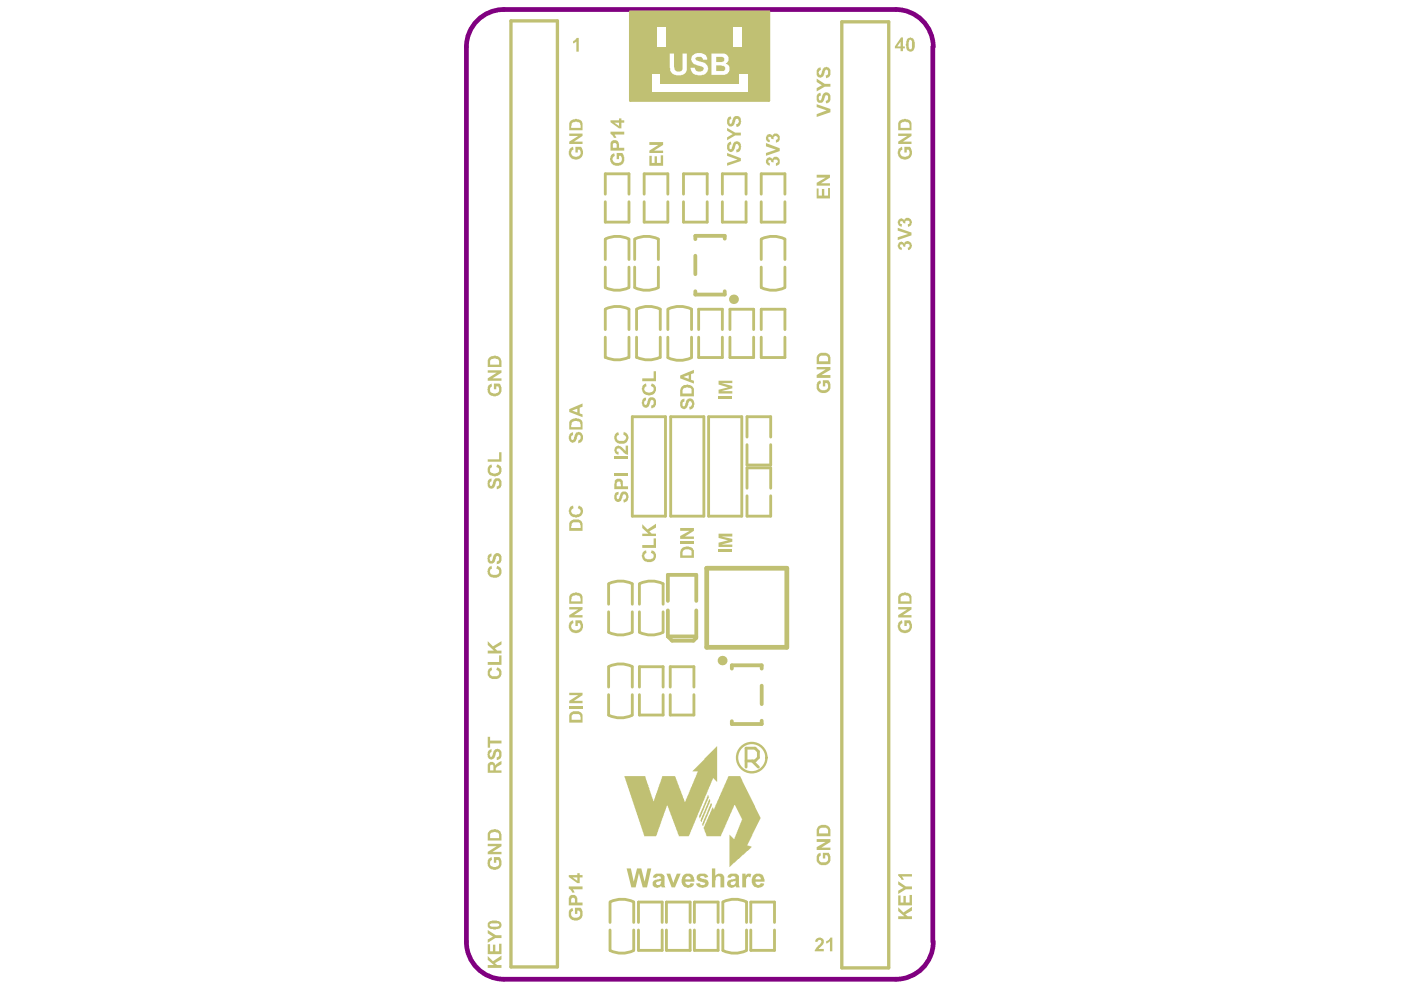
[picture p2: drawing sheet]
<svg xmlns="http://www.w3.org/2000/svg" width="297mm" height="210mm" viewBox="0 0 297 210" stroke-linecap="round" stroke-linejoin="round" font-family="sans-serif">
<path d="M197.8 9.9v189.8M197.9 9.9a7.9 7.9 0 0 0-8-7.9h-83.1a7.9 7.9 0 0 0-7.9 7.9v189.8a7.9 7.9 0 0 0 7.9 7.9h83.1a7.9 7.9 0 0 0 8-7.9" fill="none" stroke="#800080" stroke-width="1"/>
<g fill="#c0c073">
<path d="M150.3 169.5h.2l.1 .4-.8 1.6-1 2.7-.2 .1v-.8l.8-1.6z"/>
<path d="M150 168.6l.2 .1 .1 .4-.9 1.8-.7 2-.4 .6-.1-.6 1.1-2.3z"/>
<path d="M150.6 170.4l.2-.1 .1 .2-.1 .6-.6 1.1v.3l-1.1 2.3v.3h-.2l-.1-.4 1-2.1z"/>
<path d="M154.4 164.7l2.6-.1 .4 1.1 2.7 5.2v.3l.7 1.4a1.12 1.12 0 0 1 .2 1.5l-2.5 4.9v.3l.7 .1 .2 .2-4.7 4.2v-6.8l.9 .9 .2-.1 1.4-3.8 .2-.2-1.5-3.1h-.2l-.1 .2v.3l-.8 1.5v.3l-.7 1.3v.3l-.7 1.3-.5 1.4h-3.1l-.5-1.5-.2-.2 1.9-4.4 .2 .1v.3h.2l.2-.8 .9-1.5v-.3l1.5-3.1z"/>
<path d="M132.4 164.6h4.4l1.5 4.7 .2 .2v.4l.2-.1 1.7-5.2h2.7l1.1 3 .2 .2 .1 .6 .2 .2 .1 .6 .2 .2 .1 .6h.2l.9-2.4 .2-.2v-.3l.8-1.6v-.3l.3-.4 .2-.8 .2-.2v-.2l-1.1-.2 5.2-5.2v7.6l-.9-.8v.3l-.3 .4-.2 .8-.6 1.1-.2 .8-.3 .4-.2 .8-.3 .4-.2 .8-.3 .4-.2 .8-.3 .4-.2 .8-.3 .4-.2 .8-.3 .4-.2 .8-.8 1.7h-2.1l-2.4-6.5-.6 1.3-1.7 5.1-2.6 .1z"/>
</g>
<g fill="none" stroke="#c0c073" stroke-width=".6">
<path d="M133.7 2.5h29.3v18.8h-29.3zM128.3 42.8v4.3h5.1v-4.3M128.3 41.2v-4.3h5.1v4.3M128.3 50.7v4.3M128.3 56.6v4.3M133.4 50.7v4.3M133.4 56.6v4.3M134.6 50.7v4.3M134.6 56.6v4.3M136.6 42.8v4.3h5v-4.3M136.6 41.2v-4.3h5v4.3M139.6 50.7v4.3"/>
<path d="M139.6 56.6v4.3M144.9 42.8v4.3h5v-4.3M144.9 41.2v-4.3h5v4.3M153.2 42.8v4.3h5v-4.3M153.2 41.2v-4.3h5v4.3M161.4 42.8v4.3h5v-4.3M161.4 41.2v-4.3h5v4.3M161.4 50.7v4.3M161.4 56.6v4.3M166.4 50.7v4.3M166.4 56.6v4.3M128.3 65.6v4.3"/>
<path d="M128.3 71.5v4.3M133.4 65.6v4.3M133.4 71.5v4.3M135 65.6v4.3M135 71.5v4.3M140 65.6v4.3M140 71.5v4.3M141.6 65.6v4.3M141.6 71.5v4.3M146.6 65.6v4.3M146.6 71.5v4.3M148.1 71.5v4.3h5.1v-4.3"/>
<path d="M148.1 69.9v-4.3h5.1v4.3M154.8 71.5v4.3h5v-4.3M154.8 69.9v-4.3h5v4.3M161.4 71.5v4.3h5v-4.3M161.4 69.9v-4.3h5v4.3M134.1 88.4h7v21h-7zM142.2 88.4h7v21h-7zM150.2 88.4h7.1v21h-7.1zM158.4 92.7v-4.3h5v4.3M158.4 94.3v4.3h5v-4.3M158.4 103.5v-4.3h5v4.3M158.4 105.1v4.3h5v-4.3"/>
<path d="M129 123.8v4.3M129 129.7v4.3M134.1 123.8v4.3M134.1 129.7v4.3M135.6 123.8v4.3M135.6 129.7v4.3M140.6 123.8v4.3M140.6 129.7v4.3M129 141.4v4.3M129 147.3v4.3M134.1 141.4v4.3M134.1 147.3v4.3"/>
<path d="M135.6 147.3v4.3h5v-4.3M135.6 145.7v-4.3h5v4.3M142.1 145.7v-4.3h5v4.3M142.1 147.3v4.3h5v-4.3M129.3 191.3v4.3M129.3 197.2v4.3M134.4 191.3v4.3M134.4 197.2v4.3M135.4 197.2v4.3h5v-4.3M135.4 195.6v-4.3h5v4.3M141.3 197.2v4.3h5v-4.3M141.3 195.6v-4.3h5v4.3"/>
<path d="M147.2 197.2v4.3h5v-4.3M147.2 195.6v-4.3h5v4.3M153.3 191.3v4.3M153.3 197.2v4.3M158.3 191.3v4.3M158.3 197.2v4.3M159.2 197.2v4.3h5v-4.3M159.2 195.6v-4.3h5v4.3"/>
</g>
<path d="M147.4 54.2v3.9M153.7 50.6v-.6h-6.3v.7M147.4 61.8v.7h6.3v-.7M141.6 127.4v-5.5h6v5.5M141.6 129.4v5.5M141.6 134.9h6M147.6 129.4v5.8l-.6 .6h-4.5l-.9-.9M155.2 141.8v-.7h6.3v.7M161.5 145.4v3.9M161.5 152.8v.7h-6.3v-.6" fill="none" stroke="#c0c073" stroke-width=".8"/>
<path d="M155.6 63.5h.1M153.2 140.1h.1" fill="none" stroke="#c0c073" stroke-width="2"/>
<path d="M149.8 120.5h17v16.7h-17z" fill="none" stroke="#c0c073" stroke-width="1"/>
<path d="M108.3 4.4h9.9v200.6h-9.9zM178.5 4.6h9.9v200.6h-9.9z" fill="none" stroke="#c0c073" stroke-width=".7"/>
<g fill="#c0c073">
<path d="M154.7 2.5h3v3.1h-3z" fill-rule="evenodd"/>
<path d="M137.3 9.9h4v5.8h-4z" fill-rule="evenodd"/>
<path d="M139 2.5h3v3.1h-3z" fill-rule="evenodd"/>
<path d="M158.7 9.9h4.3v11.4h-4.3z" fill-rule="evenodd"/>
<path d="M155.5 9.9h4v5.8h-4z" fill-rule="evenodd"/>
<path d="M133.8 9.9h4.3v11.4h-4.3z" fill-rule="evenodd"/>
<path d="M157.5 2.6h5.5v7.3h-5.5z" fill-rule="evenodd"/>
<path d="M133.7 2.6h5.5v7.3h-5.5z" fill-rule="evenodd"/>
<path d="M133.7 19.5h29.3v1.8h-29.3z" fill-rule="evenodd"/>
<path d="M141.3 2.5h14.2v8.3h-14.2z" fill-rule="evenodd"/>
</g>
<g fill="#c0c073">
<path d="M130.4 104.5l.7-.3-.1 .7a.51 .51 0 0 0-.3 .4 .51 .51 0 0 0 .2 .5h.2l.2-.3a1.3 1.3 0 0 1 .9-1.3 1.04 1.04 0 0 1 1 1.5l-.1 .4-.6 .4h-.2l-.1-.6a.62 .62 0 0 0 .6-.5 .62 .62 0 0 0-.4-.7l-.3 .2-.2 .3a1.05 1.05 0 0 1-1.1 1.2 1.33 1.33 0 0 1-.4-1.9z"/>
<path d="M130.2 100.4h3v.6h-3z"/>
<path d="M103.7 120.2l.5-.2v.6a.71 .71 0 0 0-.3 .9 .71 .71 0 0 0 .8 .4 .83 .83 0 0 0 .9-.2 .83 .83 0 0 0 .2-.8l-.6-.3 .2-.6a1.3 1.3 0 0 1 .9 1.6 1.3 1.3 0 0 1-1.6 .9 1.34 1.34 0 0 1-1.2-.8 1.34 1.34 0 0 1 .2-1.4z"/>
<path d="M103.5 117.7l.7-.3v.6a.51 .51 0 0 0-.4 .5 .51 .51 0 0 0 .4 .5l.2-.2a1.39 1.39 0 0 1 1-1.5 1.11 1.11 0 0 1 .8 1.7l-.3 .5-.6 .2v-.6a.66 .66 0 0 0 .5-.6 .66 .66 0 0 0-.3-.6 .42 .42 0 0 0-.4 .6 1.03 1.03 0 0 1-1.2 1 1.17 1.17 0 0 1-.5-1.4z"/>
<path d="M162.5 33.7a.73 .73 0 0 1 .7-.4 .73 .73 0 0 1 .6 .4 .78 .78 0 0 1 .9-.4 .78 .78 0 0 1 .6 .8v.5l-.2 .3-.6 .2v-.5a.44 .44 0 0 0 .3-.6 .44 .44 0 0 0-.7-.1l-.1 .5-.5-.1a.33 .33 0 0 0-.2-.4 .33 .33 0 0 0-.4 .3 .33 .33 0 0 0 .3 .3v.6a.97 .97 0 0 1-.7-1.4z"/>
<path d="M162.4 30.3l2.9 1.1v.6l-2.9 1v-.6l2.1-.7-2.1-.7z"/>
<path d="M162.7 28.5h.2a.5 .5 0 0 1 .8 .3h.1a.81 .81 0 0 1 .8-.5 .81 .81 0 0 1 .7 .5 .94 .94 0 0 1-.6 1.3l-.2 .1v-.5a.45 .45 0 0 0 .4-.5 .45 .45 0 0 0-.6-.4 .45 .45 0 0 0-.3 .6l-.5-.1a.31 .31 0 0 0-.3-.3 .31 .31 0 0 0-.3 .2v.3l.3 .1v.5a.87 .87 0 0 1-.7-.6 .87 .87 0 0 1 .2-.9z"/>
<path d="M152.4 116.5h2.9v.6h-2.9z"/>
<path d="M152.4 113.2h2.9v.6h-2.3l2.3 .5v.6l-2.3 .6h2.3v.5h-2.9v-.9l2-.5-2-.5z"/>
<path d="M152.4 84h2.9v.6h-2.9z"/>
<path d="M152.4 80.7h2.9v.5h-2.3l2.3 .6v.5l-2.3 .6h2.3v.5h-2.9v-.8l2-.5-2-.6z"/>
<path d="M154.2 32.4l2.9 1.1v.6l-2.9 1v-.6l2.2-.7-2.2-.8z"/>
<path d="M154.3 30.4l.3-.3 .4-.1 .1 .6a.57 .57 0 0 0-.4 .5 .57 .57 0 0 0 .2 .5l.3-.1 .1-.6a1.24 1.24 0 0 1 1.1-1 1.42 1.42 0 0 1 .5 2.1l-.7 .3-.1-.6a.52 .52 0 0 0 .6-.5l-.1-.5-.2-.1a.38 .38 0 0 0-.5 .1 .38 .38 0 0 0 0 .4 1.21 1.21 0 0 1-1.1 1.1 1.16 1.16 0 0 1-.5-1.7z"/>
<path d="M154.2 27.1l1.7 1h1.2v.6h-1.2l-1.7 1v-.6l1.2-.7-1.2-.7z"/>
<path d="M154.4 24.9l.6-.2 .1 .5a.6 .6 0 0 0-.5 .5 .6 .6 0 0 0 .4 .6l.3-.5a1.05 1.05 0 0 1 1-1.2 .95 .95 0 0 1 .8 1.3 1.05 1.05 0 0 1-.9 1l-.1-.5a.62 .62 0 0 0 .6-.5 .62 .62 0 0 0-.4-.7h-.2l-.1 .2a1.72 1.72 0 0 1-.9 1.4 .99 .99 0 0 1-.9-1.4z"/>
<path d="M144.2 114.9h2.9v.5h-2.9z"/>
<path d="M144.2 111.9h2.9v.7l-1.9 1.2h1.9v.5h-2.9v-.6l2-1.1h-2z"/>
<path d="M144.3 84.9l.3-.3 .5-.1-.1 .6a.63 .63 0 0 0-.1 1l.3-.1 .1-.4a1.2 1.2 0 0 1 1.1-1.2 1.26 1.26 0 0 1 .8 1.3 1.26 1.26 0 0 1-1 1.1l-.1-.6a.65 .65 0 0 0 .5-1 .32 .32 0 0 0-.4-.1 .32 .32 0 0 0-.2 .3l-.1 .1a1.23 1.23 0 0 1-1 1.2 1.11 1.11 0 0 1-.6-1.7z"/>
<path d="M136.3 117.1l.7-.4 .1 .6a.66 .66 0 0 0-.5 .7 .66 .66 0 0 0 .7 .6 1.17 1.17 0 0 0 1.3-.6v-.4l-.6-.3 .2-.6a1.3 1.3 0 0 1 .9 1.6 1.3 1.3 0 0 1-1.6 .9 1.41 1.41 0 0 1-1.2-2.1z"/>
<path d="M136.2 115.6h2.4v-1.4h.5v2h-2.9z"/>
<path d="M136.2 111.1l1.1 1.1 1.8-1.2v.8l-1.4 .9 .5 .5h.9v.5h-2.9v-.5h1.3l-1.3-1.3z"/>
<path d="M136.3 84.6l.3-.3 .4-.1-.1 .7a.49 .49 0 0 0-.3 .5 .49 .49 0 0 0 .3 .4h.2l.1-.2a1.81 1.81 0 0 1 .7-1.4 1.08 1.08 0 0 1 1.1 .6 1.08 1.08 0 0 1-.1 1.2l-.1 .3-.7 .2v-.6a.62 .62 0 0 0 .5-.4 .62 .62 0 0 0-.2-.7h-.4l-.2 .5a.93 .93 0 0 1-1.1 1.1 1.12 1.12 0 0 1-.5-1.5z"/>
<path d="M136.3 81.7l.3-.3 .4-.1 .1 .6a.61 .61 0 0 0-.5 .7 .61 .61 0 0 0 .7 .5 .83 .83 0 0 0 .9 0 .83 .83 0 0 0 .3-1l-.5-.3 .2-.5a1.29 1.29 0 0 1 .9 1.5 1.29 1.29 0 0 1-1.4 1 1.39 1.39 0 0 1-1.5-1.9z"/>
<path d="M136.2 80.2h2.4v-1.5h.5v2.1h-2.9z"/>
<path d="M137.7 33h.5v1.5h.6v-1.4h.5v1.4h.8v-1.6h.5v2.2h-2.9z"/>
<path d="M137.7 30.1h2.9v.6l-1.9 1.2h1.9v.5h-2.9v-.5l1.9-1.2h-1.9z"/>
<path d="M130.2 96.8h3v.6h-3z"/>
<path d="M130.4 94.8a1.16 1.16 0 0 1 1.8 .4l.5 .4v-1.1h.5v2a1.66 1.66 0 0 1-1.3-.9l-.3-.2a.44 .44 0 0 0-.6-.3 .44 .44 0 0 0-.1 .7h.2v.6a.93 .93 0 0 1-.8-.5 .93 .93 0 0 1 .1-1z"/>
<path d="M130.5 91.9l.5-.3 .1 .6a.77 .77 0 0 0-.2 1 .77 .77 0 0 0 1 .3 .66 .66 0 0 0 .8-.6 .66 .66 0 0 0-.5-.7l.1-.6a1.33 1.33 0 0 1 .8 1.7 1.33 1.33 0 0 1-1.8 .8 1.4 1.4 0 0 1-1.1-1.4z"/>
<path d="M129.5 32.9l.3-.3 .4-.1 .1 .5a.83 .83 0 0 0-.3 1.1 .83 .83 0 0 0 1 .4 .84 .84 0 0 0 .8-.5 .84 .84 0 0 0-.2-.9l-.4-.1v.7h-.5v-1.3h1.2l.5 .8a1.52 1.52 0 0 1-1.7 1.9 1.52 1.52 0 0 1-1.2-2.2z"/>
<path d="M129.4 27.9h3v.6h-2.2l.3 .3 .1 .4h-.5l-.3-.6-.4-.2z"/>
<path d="M120.7 193l.3-.3 .4-.1 .1 .5a.86 .86 0 0 0-.3 1.1 .86 .86 0 0 0 1.1 .4 .9 .9 0 0 0 .5-1.5h-.4v.7h-.5v-1.3l1.3 .1a1.6 1.6 0 0 1-.8 2.6h-.1a1.48 1.48 0 0 1-1.5-.6 1.48 1.48 0 0 1-.1-1.5z"/>
<path d="M120.6 187.9h2.9v.6h-2.1l.3 .3 .1 .5h-.5l-.2-.6-.5-.3z"/>
<path d="M120.7 149.7h2.8v.6h-2.8z"/>
<path d="M120.7 146.9h2.8v.5l-1.8 1.2h1.8v.5h-2.8v-.5l1.9-1.2h-1.9z"/>
<path d="M120.8 131.9l.7-.4 .1 .6a.77 .77 0 0 0-.5 .9 .77 .77 0 0 0 .8 .6 1.04 1.04 0 0 0 1.2-1.1l-.2-.4h-.4v.6h-.5v-1.2h1.2l.1 .2a1.58 1.58 0 0 1-.4 2.3l-.1 .1a1.59 1.59 0 0 1-1.7-.3 1.59 1.59 0 0 1-.4-1.7z"/>
<path d="M120.7 128.7h2.8v.5l-1.8 1.2h1.8v.5h-2.8v-.5l1.9-1.2h-1.9z"/>
<path d="M120.9 107.4l.6-.2 .1 .5a.74 .74 0 0 0-.4 .9 .74 .74 0 0 0 .8 .5h.1a.9 .9 0 0 0 1-.7l-.1-.4-.5-.3 .2-.5a1.27 1.27 0 0 1 .9 1.7 1.27 1.27 0 0 1-1.7 .7 1.26 1.26 0 0 1-1.2-.7 1.26 1.26 0 0 1 .2-1.4z"/>
<path d="M120.9 91.9l.6-.2-.1 .6a.61 .61 0 0 0-.1 1l.3-.1 .1-.4a1.2 1.2 0 0 1 1.1-1.2 1.25 1.25 0 0 1 .8 1.2 1.25 1.25 0 0 1-1 1.2v-.6a.61 .61 0 0 0 .5-.6 .61 .61 0 0 0-.5-.6l-.2 .2a1.35 1.35 0 0 1-1.1 1.5 1.32 1.32 0 0 1-.6-1.6z"/>
<path d="M121.5 8.7l.3-.1 .5-.6h.4v3h-.5v-2.2l-.7 .4z"/>
<path d="M120.8 31.5l.7-.4 .1 .6a.78 .78 0 0 0-.5 .9 .78 .78 0 0 0 .8 .6 1.04 1.04 0 0 0 1.2-1.1l-.2-.4h-.4v.6h-.5v-1.2h1.2l.1 .2a1.58 1.58 0 0 1-.4 2.3l-.1 .1a1.59 1.59 0 0 1-1.7-.3 1.59 1.59 0 0 1-.4-1.7z"/>
<path d="M120.7 28.3h2.8v.5l-1.8 1.2h1.8v.5h-2.8v-.5l1.9-1.2h-1.9z"/>
<path d="M103.6 182l.6-.3 .1 .6a.81 .81 0 0 0-.4 .9 .81 .81 0 0 0 .8 .6 .92 .92 0 0 0 1-.4 .92 .92 0 0 0-.1-1.1h-.4v.6h-.5v-1.2l1.3 .1a1.6 1.6 0 0 1-.7 2.5l-.2 .1a1.46 1.46 0 0 1-1.7-1.7z"/>
<path d="M103.4 178.9h2.9v.5l-1.9 1.2h1.9v.5h-2.9v-.5l1.9-1.2h-1.9z"/>
<path d="M103.5 159.2l.3-.3 .4-.1-.1 .7a.46 .46 0 0 0-.3 .6 .46 .46 0 0 0 .5 .3l.2-.5a.91 .91 0 0 1 .8-1.1 .91 .91 0 0 1 1 .9v.1a1.06 1.06 0 0 1-1 1.3v-.6a.64 .64 0 0 0 .5-.4 .64 .64 0 0 0-.2-.7v-.1a.71 .71 0 0 0-.6 .8 .81 .81 0 0 1-.8 .9 .81 .81 0 0 1-.8-.9l-.1-.2z"/>
<path d="M103.4 156.2h.5v.8h2.4v.6h-2.4v.9h-.5z"/>
<path d="M103.6 81.6l.6-.3 .1 .6a.81 .81 0 0 0-.4 .9 .81 .81 0 0 0 .8 .6 .92 .92 0 0 0 1-.4 .92 .92 0 0 0-.1-1.1h-.4v.6h-.5v-1.2l1.3 .1a1.6 1.6 0 0 1-.7 2.5l-.2 .1a1.46 1.46 0 0 1-1.7-1.7z"/>
<path d="M103.4 78.5h2.9v.5l-1.9 1.2h1.9v.5h-2.9v-.5l1.9-1.2h-1.9z"/>
<path d="M103.5 101.8l.3-.3 .4-.1-.1 .7a.49 .49 0 0 0-.3 .5 .49 .49 0 0 0 .3 .4h.2l.2-.5a.95 .95 0 0 1 1.1-1.1 .95 .95 0 0 1 .7 1.3v.1a1.05 1.05 0 0 1-1 .9v-.6a.64 .64 0 0 0 .5-.4 .64 .64 0 0 0-.2-.7h-.4l-.1 .4a1.29 1.29 0 0 1-.9 1.2 .99 .99 0 0 1-.8-1.4z"/>
<path d="M103.6 98.8l.6-.3 .1 .5a.75 .75 0 0 0-.3 .9 .75 .75 0 0 0 .8 .5h.3a.81 .81 0 0 0 .6-1.2l-.5-.2 .3-.5a1.31 1.31 0 0 1 .4 2.2h-.1a1.58 1.58 0 0 1-2.5-1.1z"/>
<path d="M103.4 97.4h2.4v-1.5h.5v2h-2.9z"/>
<path d="M103.4 202.7l1.1 1.1 1.8-1.2v.8l-1.4 .8 .5 .4h.9v.6h-2.9v-.6h1.3l-1.3-1.1z"/>
<path d="M103.4 200.2h.5v1.5h.6v-1.4h.5v1.4h.8v-1.6h.5v2.2h-2.9z"/>
<path d="M103.4 197.2l1.7 1.1h1.2v.6h-1.3l-1.6 1v-.7l1.1-.6-1.1-.7z"/>
<path d="M103.5 142l.7-.5v.7a.66 .66 0 0 0-.3 .8 .66 .66 0 0 0 .8 .4 .73 .73 0 0 0 .9-.2 .73 .73 0 0 0 0-.9l-.4-.2 .2-.6a1.34 1.34 0 0 1 .9 1.7 1.34 1.34 0 0 1-1.8 .8 1.26 1.26 0 0 1-1.1-1.6z"/>
<path d="M103.4 140.4h2.4v-1.4h.5v2h-2.9z"/>
<path d="M103.4 135.9l1.1 1.1 1.8-1.1v.7l-1.4 .8 .5 .5h.9v.7h-2.9v-.7h1.3l-1.3-1.2z"/>
<path d="M173 199.2a.94 .94 0 0 1 1.4-.2 .94 .94 0 0 1-.1 1.5l-.7 .7h1.1v.5h-1.9v-.3l.6-.8a1.04 1.04 0 0 0 .7-1.2 .4 .4 0 0 0-.5-.1 .4 .4 0 0 0-.2 .4h-.5z"/>
<path d="M175.2 199.6l.6-.3 .3-.5h.4v2.9h-.5v-2.1l-.8 .5z"/>
<path d="M130.3 101.9a.95 .95 0 0 1 1.3-.3 .95 .95 0 0 1 .5 1.1v.4h1.1v.6h-3zM130.8 102.2l-.1 .9h.9l-.1-.5a.41 .41 0 0 0-.1-.5 .41 .41 0 0 0-.6 .1z"/>
<path d="M144.4 116.4l.2-.2a1.87 1.87 0 0 1 2.3 .2l.2 .3v1.6h-2.9v-1.3zM144.8 116.8l-.1 1h1.9v-.5a.79 .79 0 0 0-1.1-.8z"/>
<path d="M144.4 82.1a1.92 1.92 0 0 1 2-.4 1.15 1.15 0 0 1 .7 1.2v1.1h-2.9v-1.4zM144.8 82.4l-.1 1h1.9v-.7a.55 .55 0 0 0-.7-.5l-.4-.1z"/>
<path d="M144.2 79.6l2.9-1.2v.7l-.6 .2v1.2l.6 .2v.6l-2.9-1.1zM144.9 79.9l1.1 .4v-.8z"/>
<path d="M129.5 30a.97 .97 0 0 1 1.2-.2 .97 .97 0 0 1 .5 1v.5h1.2v.6h-3zM129.9 30.5v.8h.8l-.1-.8a.38 .38 0 0 0-.3-.2 .38 .38 0 0 0-.4 .2z"/>
<path d="M129.4 25.5h1.8v-.4h.5v.4h.7v.5h-.7v1.2h-.5l-1.8-1.3zM130.2 26l1 .7v-.7z"/>
<path d="M120.8 190a.95 .95 0 0 1 1.2-.2 .95 .95 0 0 1 .4 1.1v.5h1.1v.6h-2.9v-1.6zM121.2 190.5l-.1 .9h.8v-.4a.44 .44 0 0 0-.1-.6 .44 .44 0 0 0-.6 .1z"/>
<path d="M120.6 185.5h1.8v-.4h.5v.4h.6v.5h-.6v1.2h-.5l-1.8-1.3zM121.4 186l1 .7v-.7z"/>
<path d="M120.8 151.3l.1-.1a1.85 1.85 0 0 1 2.6 .3v1.7h-2.8zM121.2 151.7v.9h1.9v-.5a.83 .83 0 0 0-1.2-.7 .41 .41 0 0 0-.6 .3z"/>
<path d="M120.8 126.2a1.72 1.72 0 0 1 2.6 0l.1 1.8h-2.8zM121.2 126.6l-.1 .9h2v-.5a.87 .87 0 0 0-1-.8l-.6 .1z"/>
<path d="M120.8 110.6l.1-.1a1.98 1.98 0 0 1 2.5 .1l.1 2h-2.8zM121.2 111l-.1 .9h2v-.4a.76 .76 0 0 0-1-.8h-.2a.41 .41 0 0 0-.6 .3z"/>
<path d="M120.8 89.3a1.65 1.65 0 0 1 2.7 .2v1.6h-2.8zM121.2 89.7l-.1 .9h2v-.5a.87 .87 0 0 0-1-.8l-.6 .1z"/>
<path d="M120.7 86.7l2.8-1.2v.7l-.6 .2v1.3l.6 .2v.6l-2.8-1.1zM121.3 87.1l1.1 .4v-.9z"/>
<path d="M120.8 25.8a1.72 1.72 0 0 1 2.6 0l.1 1.8h-2.8zM121.2 26.2l-.1 .9h2v-.5a.87 .87 0 0 0-1-.8l-.6 .1z"/>
<path d="M103.5 176.4l.2-.1a1.55 1.55 0 0 1 2.5 .3l.1 1.6h-2.9zM103.9 176.8v.9h1.9v-.7a.92 .92 0 0 0-1.2-.5 .41 .41 0 0 0-.6 .3z"/>
<path d="M103.5 161.8a.84 .84 0 0 1 .9-.3 .84 .84 0 0 1 .6 .7l.2-.3 1.1-.6v.7l-.9 .5a.61 .61 0 0 0-.3 .8h1.2v.6h-2.9zM104 162.1l-.1 1.2h.7v-.6a.46 .46 0 0 0-.1-.5 .46 .46 0 0 0-.5-.1z"/>
<path d="M103.5 76l.2-.1a1.55 1.55 0 0 1 2.5 .3l.1 1.6h-2.9zM103.9 76.4v.9h1.9v-.7a.92 .92 0 0 0-1.2-.5 .41 .41 0 0 0-.6 .3z"/>
<path d="M103.5 195.6a2.27 2.27 0 0 1 2.7 .1 .89 .89 0 0 1 0 1 .89 .89 0 0 1-1 .3 2.08 2.08 0 0 1-1.6-.3l-.2-.2zM103.8 196a.59 .59 0 0 0 .8 .5h.8a.39 .39 0 0 0 .4-.5 .39 .39 0 0 0-.6-.2h-1.1z"/>
</g>
<path d="M158.2 161.3h1.9l.7-.7v-1.3l-.7-.7h-1.9v4M159.5 161.3l1.3 1.3" fill="none" stroke="#c0c073" stroke-width=".6"/>
<g fill="#c0c073">
<path d="M173.2 40h.4v1.5h.7v-1.4h.5v1.4h.8v-1.6h.4v2.2h-2.8z"/>
<path d="M173.2 37.1h2.8v.6l-1.9 1.2h1.9v.5h-2.8v-.6l1.9-1.1h-1.9z"/>
<path d="M190.4 192.4l1.1 1.1 1.9-1.2v.8l-1.5 .8 .5 .4h1v.6h-3v-.6h1.3l-1.3-1.1z"/>
<path d="M190.4 189.9h.5v1.5h.6v-1.4h.5v1.4h.8v-1.6h.6v2.2h-3z"/>
<path d="M190.4 186.8l1.6 1.1h1.4v.6h-1.4l-1.6 1.1v-.8l1.1-.6-1.1-.7z"/>
<path d="M190.4 185.3h3v.5h-2.2l.4 .7h-.5l-.1-.3-.6-.5z"/>
<path d="M190.5 131.9l.7-.4 .1 .6a.78 .78 0 0 0-.4 .9 .78 .78 0 0 0 .7 .6 1.04 1.04 0 0 0 1.2-.7l-.2-.8h-.4v.6h-.5v-1.2h1.3l.1 .2a1.63 1.63 0 0 1-.6 2.4 1.69 1.69 0 0 1-2.1-.7l-.1-.9z"/>
<path d="M190.4 128.7h2.9v.5l-1.9 1.2h1.9v.5h-2.9v-.5l1.9-1.2h-1.9z"/>
<path d="M190.5 51.5a.75 .75 0 0 1 1.2 .2 .72 .72 0 0 1 .7-.6 .72 .72 0 0 1 .8 .5 .92 .92 0 0 1-.7 1.4l-.1-.5a.45 .45 0 0 0 .4-.7 .45 .45 0 0 0-.8 0l-.1 .5-.4-.1a.36 .36 0 0 0-.4-.4 .36 .36 0 0 0-.2 .6l.3 .1-.1 .5a.98 .98 0 0 1-.6-1.5z"/>
<path d="M190.3 48.3l3 1v.6l-3 1v-.6l2.2-.7-2.2-.7z"/>
<path d="M190.4 46.7h.1a.58 .58 0 0 1 .6-.4 .58 .58 0 0 1 .5 .4 .9 .9 0 0 1 1.1-.5 .9 .9 0 0 1 .7 1l-.2 .6-.6 .3-.2-.5a.45 .45 0 0 0 .4-.5 .45 .45 0 0 0-.5-.4 .45 .45 0 0 0-.4 .6h-.4a.36 .36 0 0 0-.4-.4 .36 .36 0 0 0-.2 .6l.3 .1-.1 .5a1.02 1.02 0 0 1-.7-1.4z"/>
<path d="M190.5 31.5l.7-.4 .1 .6a.78 .78 0 0 0-.4 .9 .78 .78 0 0 0 .7 .6 1.04 1.04 0 0 0 1.2-.7l-.2-.8h-.4v.6h-.5v-1.2h1.3l.1 .2a1.63 1.63 0 0 1-.6 2.4 1.69 1.69 0 0 1-2.1-.7l-.1-.9z"/>
<path d="M190.4 28.3h2.9v.5l-1.9 1.2h1.9v.5h-2.9v-.5l1.9-1.2h-1.9z"/>
<path d="M173.3 181.2l.3-.3 .4-.1 .1 .6a.72 .72 0 0 0-.3 1.1 1.24 1.24 0 0 0 1.8-.2v-.7l-.2-.3h-.4v.7h-.5v-1.2h1.3a1.93 1.93 0 0 1-.2 2.4l-.6 .2a1.5 1.5 0 0 1-1.6-.5 1.5 1.5 0 0 1-.1-1.6z"/>
<path d="M173.2 177.9h2.9v.6l-1.9 1.2h1.9v.5h-2.9v-.6l1.9-1.1h-1.9z"/>
<path d="M173.3 81.1l.4-.4h.3l.1 .5a.86 .86 0 0 0-.3 1.2 .86 .86 0 0 0 1.1 .3 .9 .9 0 0 0 .5-1.5h-.4v.7h-.5v-1.3l1.3 .1a1.81 1.81 0 0 1-.4 2.5h-.3a1.45 1.45 0 0 1-1.6-.4 1.45 1.45 0 0 1-.2-1.6z"/>
<path d="M173.2 77.8h2.9v.6l-1.9 1.1h1.9v.6h-2.9v-.6l1.9-1.2h-1.9z"/>
<path d="M173.2 22.1l2.9 1v.7l-2.9 1v-.6l2.1-.8-2.1-.7z"/>
<path d="M173.4 19.9l.6-.2 .1 .6a.45 .45 0 0 0-.5 .2 .45 .45 0 0 0 .1 .5v.1a.26 .26 0 0 0 .3 .2 .26 .26 0 0 0 .2-.3 1.37 1.37 0 0 1 1.2-1.4 1.28 1.28 0 0 1 .3 2.1l-.5 .3-.1-.6a.63 .63 0 0 0 .5-.6 .63 .63 0 0 0-.4-.6l-.3 .4a1.08 1.08 0 0 1-1.3 1.2 1.6 1.6 0 0 1-.2-1.9z"/>
<path d="M173.2 16.7l1.7 1.1h1.2v.6h-1.2l-1.7 1v-.7l1.1-.6-1.1-.7z"/>
<path d="M173.3 14.7l.3-.3 .4-.1 .1 .6a.5 .5 0 0 0-.5 .5 .5 .5 0 0 0 .5 .5l.3-.8a.87 .87 0 0 1 .9-.9 .87 .87 0 0 1 .8 1.1 1.02 1.02 0 0 1-.9 1.3l-.1-.6a.62 .62 0 0 0 .5-.5 .62 .62 0 0 0-.2-.6 .22 .22 0 0 0-.3-.1 .22 .22 0 0 0-.1 .3l-.1 .1a1.11 1.11 0 0 1-1.4 1.2 1.78 1.78 0 0 1-.2-1.7z"/>
<path d="M132.9 184.1h.9l.6 2.8 .7-2.8h.9l.7 2.8 .6-2.8h.8l-.9 4h-.9l-.8-3-.7 3h-.9z"/>
<path d="M141.3 185.2h.8l.7 2 .7-2h.8l-1.2 2.9h-.7z"/>
<path d="M147.8 185.5a2.21 2.21 0 0 1 1.9-.2l.4 .6-.7 .2-.1-.3-.3-.1a.33 .33 0 0 0-.4 0 .33 .33 0 0 0-.1 .4l.4 .2a1.16 1.16 0 0 1 1.3 .8 .88 .88 0 0 1-1 1 1.49 1.49 0 0 1-1.7-.8l.8-.1a.69 .69 0 0 0 1.2 .1l-.4-.3a1.33 1.33 0 0 1-1.4-.8l-.1-.2z"/>
<path d="M150.9 184.1h.7v1.5a1.05 1.05 0 0 1 1.3-.4 1.05 1.05 0 0 1 .7 1.2v1.7h-.8v-1.5a.54 .54 0 0 0-.4-.8 .54 .54 0 0 0-.7 .5l-.1 1.8h-.7z"/>
<path d="M157.4 185.2h.7v.4l.4-.4h.6l.2 .1-.2 .7a.56 .56 0 0 0-.6 0 .56 .56 0 0 0-.3 .5v1.6h-.8z"/>
<path d="M190.5 126.2a1.71 1.71 0 0 1 2.7 0l.1 1.8h-2.9zM190.9 126.6v.9h1.9v-.5a.87 .87 0 0 0-1-.8l-.6 .1z"/>
<path d="M191 7.9h.4v1.9h.4v.4h-.4v.7h-.5v-.7h-1.2v-.4zM190.9 8.8l-.7 1h.7z"/>
<path d="M192.3 8.2a.87 .87 0 0 1 1-.2 .87 .87 0 0 1 .6 .8l.1 .3a1.68 1.68 0 0 1-.5 1.8 .93 .93 0 0 1-1.1-.2 .93 .93 0 0 1-.3-1l-.1-.4zM192.7 8.5l-.1 .6a1.3 1.3 0 0 0 .4 1.3h.3l.1-.2v-1.3a.41 .41 0 0 0-.2-.3 .41 .41 0 0 0-.5-.1z"/>
<path d="M190.5 25.8a1.71 1.71 0 0 1 2.7 0l.1 1.8h-2.9zM190.9 26.2v.9h1.9v-.5a.87 .87 0 0 0-1-.8l-.6 .1z"/>
<path d="M173.5 175.2h.2a1.5 1.5 0 0 1 2.4 .7v1.4h-2.9v-1.5zM173.8 175.7l-.1 1h1.9v-.4a.83 .83 0 0 0-1.2-.8z"/>
<path d="M173.5 75.1l.8-.3a1.3 1.3 0 0 1 1.8 1.2v1.2h-2.9v-1.6zM173.8 75.6l-.1 1h1.9v-.4a.83 .83 0 0 0-1.2-.8z"/>
<path d="M138.7 185.4l.6-.2a1.32 1.32 0 0 1 1.6 .6v2l.2 .3h-.8l-.1-.3a1.03 1.03 0 0 1-1.8-.3 1.05 1.05 0 0 1 1.2-1.1l.6-.2a.57 .57 0 0 0-.5-.5 .57 .57 0 0 0-.6 .4l-.7-.1zM139.1 187.1a.51 .51 0 0 0 .5 .5 .51 .51 0 0 0 .5-.6l.1-.3-.9 .2z"/>
<path d="M144.8 185.6a1.43 1.43 0 0 1 1.7-.2 1.43 1.43 0 0 1 .7 1.5l-1.9 .1a.56 .56 0 0 0 .5 .7 .56 .56 0 0 0 .6-.5l.8 .1a1.49 1.49 0 0 1-1.7 .8 1.62 1.62 0 0 1-.8-2.3zM145.4 185.9l-.1 .5 1.1-.1a.59 .59 0 0 0-.3-.5 .59 .59 0 0 0-.7 .1z"/>
<path d="M154.4 185.6a1.93 1.93 0 0 1 2.1-.2l.2 .3v2l.2 .4h-.8l-.1-.3a1.01 1.01 0 0 1-1.1 .4 1.01 1.01 0 0 1-.7-.8 1.05 1.05 0 0 1 1.2-1l.5-.1a.44 .44 0 0 0-.2-.5 .44 .44 0 0 0-.5 0l-.3 .3-.6-.1zM155 187a.47 .47 0 0 0 .3 .7 .47 .47 0 0 0 .6-.5l.1-.5z"/>
<path d="M159.6 185.7a1.44 1.44 0 0 1 1.7-.3 1.44 1.44 0 0 1 .8 1.5h-1.9a.57 .57 0 0 0 .4 .7 .57 .57 0 0 0 .7-.4l.7 .1a1.36 1.36 0 0 1-1.6 .9 1.36 1.36 0 0 1-1-1.6zM160.3 185.9l-.1 .5h1.1l-.1-.3a.57 .57 0 0 0-.9-.2z"/>
</g>
<path d="M140.1 10.8h16.6v6.9h-16.6z" fill-rule="evenodd" fill="#c0c073"/>
<g fill="#fff">
<path d="M142 11.4h.9v2.4a1.42 1.42 0 0 0 .6 1.4 .95 .95 0 0 0 1.1-.3 .95 .95 0 0 0 .1-1v-2.5h.9v2.4a1.65 1.65 0 0 1-1.6 2.2 1.71 1.71 0 0 1-1.9-1.1z"/>
<path d="M146.7 11.9a2.19 2.19 0 0 1 3 0l.2 .8h-.9a.9 .9 0 0 0-1.4-.5 .5 .5 0 0 0 0 .5 .5 .5 0 0 0 .5 .3l.2 .1a1.71 1.71 0 0 1 1.8 1.6 1.55 1.55 0 0 1-1.7 1.3h-.2a1.59 1.59 0 0 1-1.7-1.2l-.1-.4 .9 .1a1.07 1.07 0 0 0 1.8 .4l.1-.3a1.47 1.47 0 0 0-1.4-.7 1.43 1.43 0 0 1-1.2-1.8z"/>
<path d="M150.8 11.4h2a1.33 1.33 0 0 1 1.7 1.5l-.6 .6a1.26 1.26 0 0 1 .8 1.5 1.26 1.26 0 0 1-1.5 .9h-2.4zM151.8 12.1v1.1h.7a.79 .79 0 0 0 1.1-.8l-.4-.3zM151.8 13.9v1.2h1a.65 .65 0 0 0 .8-.2 .65 .65 0 0 0 0-.8l-.6-.2z"/>
</g>
<g fill="none" stroke="#c0c073" stroke-width=".6">
<path d="M128.4 50.7a5.7 5.7 0 0 1 4.9 0M134.6 50.7a5.7 5.7 0 0 1 5 0M161.5 50.7a5.7 5.7 0 0 1 4.9 0M128.3 61a5.7 5.7 0 0 0 5 0M128.4 75.7a5.7 5.7 0 0 0 4.9 .1M128.4 65.5a5.7 5.7 0 0 1 4.9 0M134.6 61a5.7 5.7 0 0 0 4.9 0M135 75.7a5.7 5.7 0 0 0 4.9 .1M135 65.5a5.7 5.7 0 0 1 5 0M141.6 75.8a5.7 5.7 0 0 0 5 .1M141.7 65.5a5.7 5.7 0 0 1 4.9 0M161.4 61a5.7 5.7 0 0 0 4.9 0"/>
<path d="M129.1 134.1a5.7 5.7 0 0 0 4.9 0M129.1 123.7a5.7 5.7 0 0 1 4.9 .1M135.6 134.1a5.7 5.7 0 0 0 4.9 0M135.6 123.7a5.7 5.7 0 0 1 5 .1M129.1 151.6a5.7 5.7 0 0 0 4.9 .1M129.1 141.3a5.7 5.7 0 0 1 4.9 0M129.4 191.2a5.7 5.7 0 0 1 4.9 0M153.3 191.2a5.7 5.7 0 0 1 5 0M129.4 201.5a5.7 5.7 0 0 0 4.9 .1M153.3 201.5a5.7 5.7 0 0 0 4.9 .1"/>
</g>
<circle cx="159.4" cy="160.6" r="3.1" fill="none" stroke="#c0c073" stroke-width=".5"/>
</svg>
